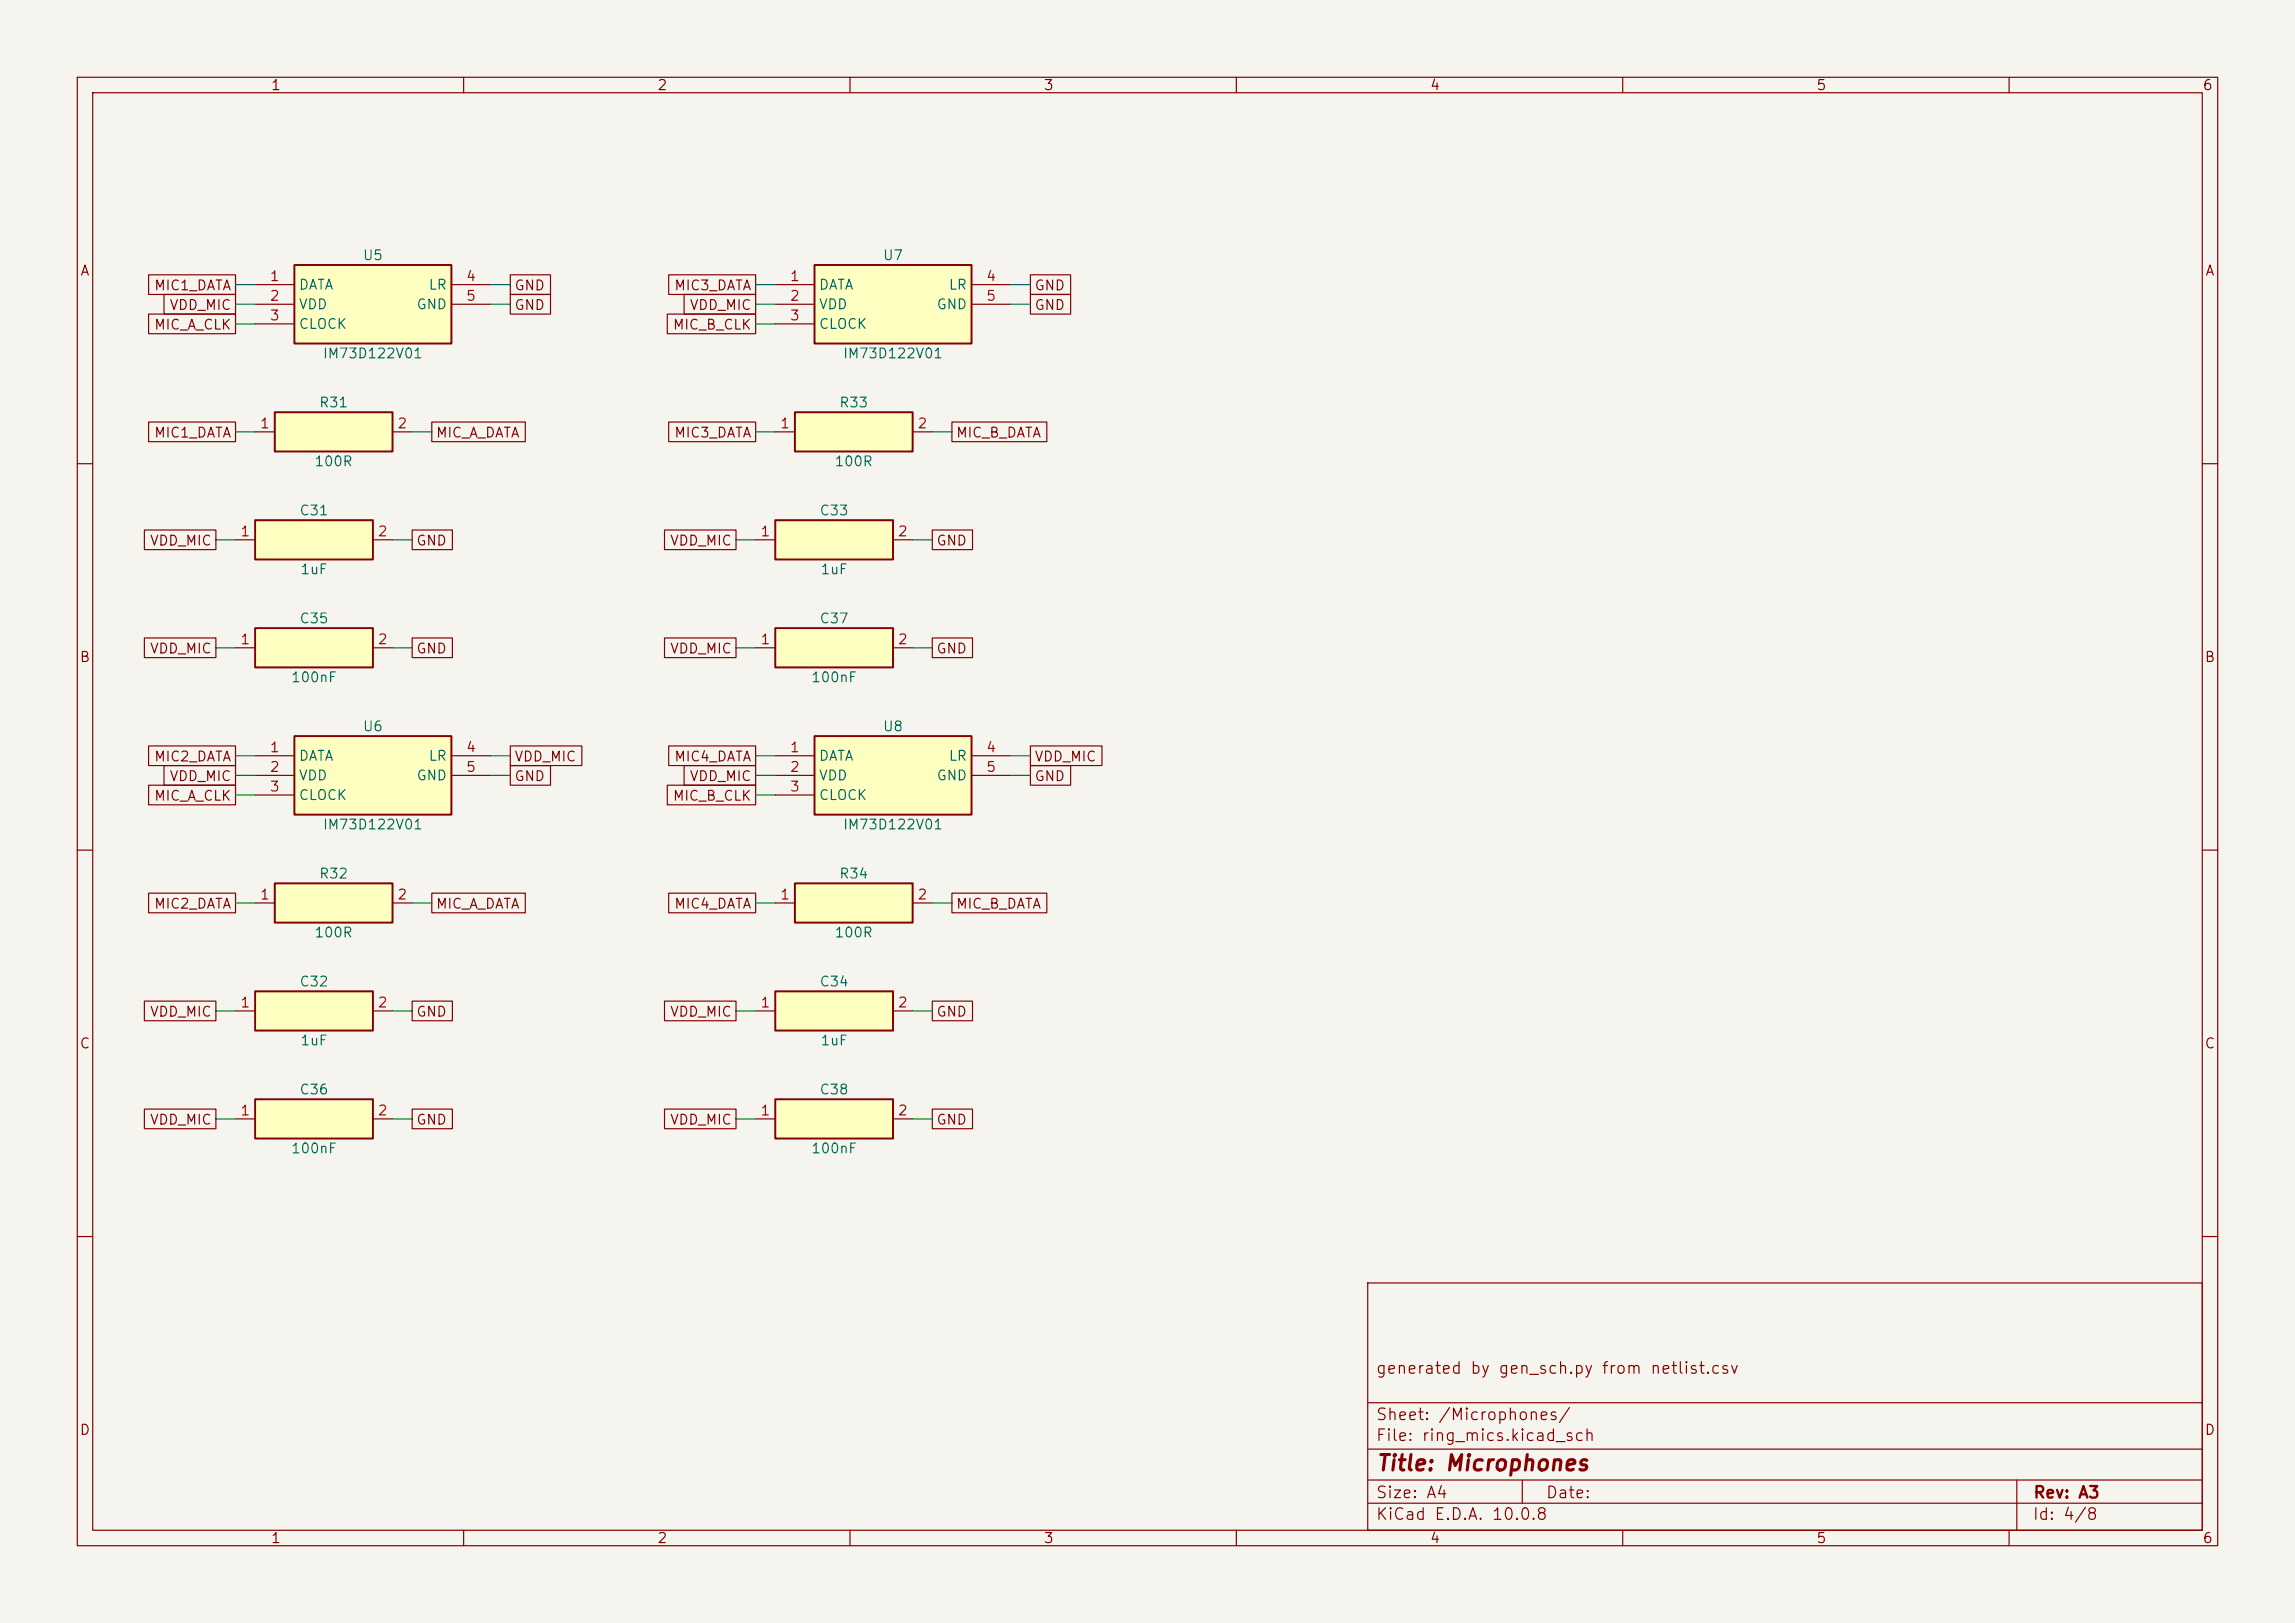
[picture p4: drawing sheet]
<svg xmlns="http://www.w3.org/2000/svg" width="297mm" height="210mm" viewBox="0 0 297 210" stroke-linecap="round" stroke-linejoin="round" font-family="sans-serif">
<defs><g id="words">
<text font-size="2" fill="#840000" x="178" y="190.8">Title: Microphones</text>
<g font-size="1.5" fill="#840000">
<text x="178" y="178.1">generated by gen_sch.py from netlist.csv</text>
<text x="178" y="184.1">Sheet: /Microphones/</text>
<text x="178" y="186.8">File: ring_mics.kicad_sch</text>
<text x="178" y="197">KiCad E.D.A. 10.0.8</text>
<text x="178" y="194.2">Size: A4</text>
<text x="200" y="194.2">Date:</text>
<text x="263" y="197">Id: 4/8</text>
<text x="263" y="194.2">Rev: A3</text>
</g>
<g font-size="1.3" fill="#840000">
<text x="35" y="12">1</text>
<text x="85" y="12">2</text>
<text x="135" y="12">3</text>
<text x="185" y="12">4</text>
<text x="235" y="12">5</text>
<text x="285" y="12">6</text>
<text x="10.3" y="36">A</text>
<text x="285.3" y="36">A</text>
<text x="19.9" y="37.9">MIC1_DATA</text>
<text x="21.9" y="40.4">VDD_MIC</text>
<text x="66.5" y="37.9">GND</text>
<text x="66.5" y="40.4">GND</text>
<text x="87.2" y="37.9">MIC3_DATA</text>
<text x="89.2" y="40.4">VDD_MIC</text>
<text x="133.8" y="40.4">GND</text>
<text x="133.8" y="37.9">GND</text>
<text x="19.9" y="43">MIC_A_CLK</text>
<text x="87" y="43">MIC_B_CLK</text>
<text x="19.9" y="56.9">MIC1_DATA</text>
<text x="56.3" y="56.9">MIC_A_DATA</text>
<text x="87.2" y="56.9">MIC3_DATA</text>
<text x="123.6" y="56.9">MIC_B_DATA</text>
<text x="19.3" y="70.9">VDD_MIC</text>
<text x="53.8" y="70.9">GND</text>
<text x="86.6" y="70.9">VDD_MIC</text>
<text x="121.1" y="70.9">GND</text>
<text x="10.2" y="86">B</text>
<text x="19.3" y="84.9">VDD_MIC</text>
<text x="53.8" y="84.9">GND</text>
<text x="86.6" y="84.9">VDD_MIC</text>
<text x="121.1" y="84.9">GND</text>
<text x="285.2" y="86">B</text>
<text x="19.9" y="98.8">MIC2_DATA</text>
<text x="21.9" y="101.4">VDD_MIC</text>
<text x="66.5" y="101.4">GND</text>
<text x="66.5" y="98.8">VDD_MIC</text>
<text x="87.2" y="98.8">MIC4_DATA</text>
<text x="89.2" y="101.4">VDD_MIC</text>
<text x="133.8" y="98.8">VDD_MIC</text>
<text x="133.8" y="101.4">GND</text>
<text x="19.9" y="103.9">MIC_A_CLK</text>
<text x="87" y="103.9">MIC_B_CLK</text>
<text x="19.9" y="117.9">MIC2_DATA</text>
<text x="56.3" y="117.9">MIC_A_DATA</text>
<text x="87.2" y="117.9">MIC4_DATA</text>
<text x="123.6" y="117.9">MIC_B_DATA</text>
<text x="19.3" y="131.9">VDD_MIC</text>
<text x="53.8" y="131.9">GND</text>
<text x="86.6" y="131.9">VDD_MIC</text>
<text x="121.1" y="131.9">GND</text>
<text x="10.2" y="136">C</text>
<text x="285.2" y="136">C</text>
<text x="19.3" y="145.8">VDD_MIC</text>
<text x="53.8" y="145.8">GND</text>
<text x="86.6" y="145.8">VDD_MIC</text>
<text x="121.1" y="145.8">GND</text>
<text x="10.2" y="186">D</text>
<text x="285.2" y="186">D</text>
<text x="35" y="200">1</text>
<text x="85" y="200">2</text>
<text x="135" y="200">3</text>
<text x="185" y="200">4</text>
<text x="235" y="200">5</text>
<text x="285" y="200">6</text>
</g>
<g font-size="1.3" fill="#006464">
<text x="46.9" y="34">U5</text>
<text x="114.2" y="34">U7</text>
<text x="38.6" y="37.8">DATA</text>
<text x="38.6" y="40.3">VDD</text>
<text x="53.8" y="40.3">GND</text>
<text x="55.4" y="37.8">LR</text>
<text x="105.9" y="37.8">DATA</text>
<text x="105.9" y="40.3">VDD</text>
<text x="121.1" y="40.3">GND</text>
<text x="122.7" y="37.8">LR</text>
<text x="38.6" y="42.9">CLOCK</text>
<text x="41.7" y="46.7">IM73D122V01</text>
<text x="105.9" y="42.9">CLOCK</text>
<text x="109" y="46.7">IM73D122V01</text>
<text x="41.2" y="53">R31</text>
<text x="108.5" y="53">R33</text>
<text x="40.6" y="60.7">100R</text>
<text x="107.9" y="60.7">100R</text>
<text x="38.7" y="67">C31</text>
<text x="106" y="67">C33</text>
<text x="38.8" y="74.6">1uF</text>
<text x="106.1" y="74.6">1uF</text>
<text x="38.7" y="81">C35</text>
<text x="106" y="81">C37</text>
<text x="37.6" y="88.6">100nF</text>
<text x="104.9" y="88.6">100nF</text>
<text x="46.9" y="94.9">U6</text>
<text x="114.2" y="94.9">U8</text>
<text x="38.6" y="98.8">DATA</text>
<text x="38.6" y="101.3">VDD</text>
<text x="53.8" y="101.3">GND</text>
<text x="55.4" y="98.8">LR</text>
<text x="105.9" y="98.8">DATA</text>
<text x="105.9" y="101.3">VDD</text>
<text x="121.1" y="101.3">GND</text>
<text x="122.7" y="98.8">LR</text>
<text x="38.6" y="103.8">CLOCK</text>
<text x="41.7" y="107.6">IM73D122V01</text>
<text x="105.9" y="103.8">CLOCK</text>
<text x="109" y="107.6">IM73D122V01</text>
<text x="41.2" y="114">R32</text>
<text x="108.5" y="114">R34</text>
<text x="40.6" y="121.6">100R</text>
<text x="107.9" y="121.6">100R</text>
<text x="38.7" y="128">C32</text>
<text x="106" y="128">C34</text>
<text x="38.8" y="135.6">1uF</text>
<text x="106.1" y="135.6">1uF</text>
<text x="38.7" y="141.9">C36</text>
<text x="106" y="141.9">C38</text>
<text x="37.6" y="149.6">100nF</text>
<text x="104.9" y="149.6">100nF</text>
</g>
<g font-size="1.3" fill="#a90000">
<text x="34.8" y="36.7">1</text>
<text x="34.8" y="39.2">2</text>
<text x="34.8" y="41.8">3</text>
<text x="60.2" y="36.7">4</text>
<text x="60.2" y="39.2">5</text>
<text x="102.1" y="36.7">1</text>
<text x="102.1" y="39.2">2</text>
<text x="102.1" y="41.8">3</text>
<text x="127.5" y="36.7">4</text>
<text x="127.5" y="39.2">5</text>
<text x="33.6" y="55.7">1</text>
<text x="51.3" y="55.7">2</text>
<text x="100.9" y="55.7">1</text>
<text x="118.6" y="55.7">2</text>
<text x="31" y="69.7">1</text>
<text x="48.8" y="69.7">2</text>
<text x="98.3" y="69.7">1</text>
<text x="116.1" y="69.7">2</text>
<text x="31" y="83.7">1</text>
<text x="48.8" y="83.7">2</text>
<text x="98.3" y="83.7">1</text>
<text x="116.1" y="83.7">2</text>
<text x="34.8" y="97.7">1</text>
<text x="34.8" y="100.2">2</text>
<text x="60.2" y="97.7">4</text>
<text x="60.2" y="100.2">5</text>
<text x="102.1" y="97.7">1</text>
<text x="102.1" y="100.2">2</text>
<text x="127.5" y="97.7">4</text>
<text x="127.5" y="100.2">5</text>
<text x="34.8" y="102.7">3</text>
<text x="102.1" y="102.7">3</text>
<text x="33.6" y="116.7">1</text>
<text x="51.3" y="116.7">2</text>
<text x="100.9" y="116.7">1</text>
<text x="118.6" y="116.7">2</text>
<text x="31" y="130.7">1</text>
<text x="48.8" y="130.7">2</text>
<text x="98.3" y="130.7">1</text>
<text x="116.1" y="130.7">2</text>
<text x="31" y="144.6">1</text>
<text x="48.8" y="144.6">2</text>
<text x="98.3" y="144.6">1</text>
<text x="116.1" y="144.6">2</text>
</g>
</g></defs>
<path d="M0 0h297v210h-297z" fill="#f5f4ef" stroke="#f5f4ef" stroke-width=".13"/>
<g fill="none" stroke="#840000" stroke-width=".15">
<path d="M10 10h277v190h-277zM12 12h273v186h-273zM60 10v2M110 10v2M160 10v2M210 10v2M260 10v2M10 60h2M285 60h2M10 110h2M285 110h2M10 160h2"/>
<path d="M177 166h108v32h-108zM285 160h2M60 198v2M110 198v2M160 198v2M177 194.5h108M177 191.5h108M177 187.5h108M177 181.5h108M197 191.5v3M210 198v2M260 198v2"/>
<path d="M261 191.5v6.5"/>
</g>
<path d="M102.9 114.3h15.2v5.1h-15.2z" fill="#ffffc2"/>
<path d="M102.9 114.3h15.2v5.1h-15.2z" fill="none" stroke="#840000" stroke-width=".25"/>
<path d="M100.3 116.8h2.6M118.1 116.8h2.5" fill="none" stroke="#840000" stroke-width=".15"/>
<path d="M35.6 53.3h15.2v5.1h-15.2z" fill="#ffffc2"/>
<path d="M35.6 53.3h15.2v5.1h-15.2z" fill="none" stroke="#840000" stroke-width=".25"/>
<path d="M33 55.9h2.6M50.8 55.9h2.5" fill="none" stroke="#840000" stroke-width=".15"/>
<path d="M38.1 34.3h20.3v10.2h-20.3z" fill="#ffffc2"/>
<path d="M38.1 34.3h20.3v10.2h-20.3z" fill="none" stroke="#840000" stroke-width=".25"/>
<path d="M33 36.8h5.1M33 39.4h5.1M58.4 36.8h5.1M58.4 39.4h5.1M33 41.9h5.1" fill="none" stroke="#840000" stroke-width=".15"/>
<path d="M33 142.2h15.3v5.1h-15.3z" fill="#ffffc2"/>
<path d="M33 142.2h15.3v5.1h-15.3z" fill="none" stroke="#840000" stroke-width=".25"/>
<path d="M30.5 144.8h2.5M48.3 144.8h2.5" fill="none" stroke="#840000" stroke-width=".15"/>
<path d="M33 128.3h15.3v5.1h-15.3z" fill="#ffffc2"/>
<path d="M33 128.3h15.3v5.1h-15.3z" fill="none" stroke="#840000" stroke-width=".25"/>
<path d="M30.5 130.8h2.5M48.3 130.8h2.5" fill="none" stroke="#840000" stroke-width=".15"/>
<path d="M35.6 114.3h15.2v5.1h-15.2z" fill="#ffffc2"/>
<path d="M35.6 114.3h15.2v5.1h-15.2z" fill="none" stroke="#840000" stroke-width=".25"/>
<path d="M33 116.8h2.6M50.8 116.8h2.5" fill="none" stroke="#840000" stroke-width=".15"/>
<path d="M38.1 95.3h20.3v10.1h-20.3z" fill="#ffffc2"/>
<path d="M38.1 95.3h20.3v10.1h-20.3z" fill="none" stroke="#840000" stroke-width=".25"/>
<path d="M33 97.8h5.1M58.4 97.8h5.1M33 100.3h5.1M33 102.9h5.1M58.4 100.3h5.1" fill="none" stroke="#840000" stroke-width=".15"/>
<path d="M33 81.3h15.3v5.1h-15.3z" fill="#ffffc2"/>
<path d="M33 81.3h15.3v5.1h-15.3z" fill="none" stroke="#840000" stroke-width=".25"/>
<path d="M30.5 83.8h2.5M48.3 83.8h2.5" fill="none" stroke="#840000" stroke-width=".15"/>
<path d="M102.9 53.3h15.2v5.1h-15.2z" fill="#ffffc2"/>
<path d="M102.9 53.3h15.2v5.1h-15.2z" fill="none" stroke="#840000" stroke-width=".25"/>
<path d="M100.3 55.9h2.6M118.1 55.9h2.5" fill="none" stroke="#840000" stroke-width=".15"/>
<path d="M105.4 34.3h20.3v10.2h-20.3z" fill="#ffffc2"/>
<path d="M105.4 34.3h20.3v10.2h-20.3z" fill="none" stroke="#840000" stroke-width=".25"/>
<path d="M100.3 36.8h5.1M100.3 39.4h5.1M125.7 36.8h5.1M125.7 39.4h5.1M100.3 41.9h5.1" fill="none" stroke="#840000" stroke-width=".15"/>
<path d="M33 67.3h15.3v5.1h-15.3z" fill="#ffffc2"/>
<path d="M33 67.3h15.3v5.1h-15.3z" fill="none" stroke="#840000" stroke-width=".25"/>
<path d="M30.5 69.9h2.5M48.3 69.9h2.5" fill="none" stroke="#840000" stroke-width=".15"/>
<path d="M100.3 67.3h15.3v5.1h-15.3z" fill="#ffffc2"/>
<path d="M100.3 67.3h15.3v5.1h-15.3z" fill="none" stroke="#840000" stroke-width=".25"/>
<path d="M97.8 69.9h2.5M115.6 69.9h2.5" fill="none" stroke="#840000" stroke-width=".15"/>
<path d="M100.3 81.3h15.3v5.1h-15.3z" fill="#ffffc2"/>
<path d="M100.3 81.3h15.3v5.1h-15.3z" fill="none" stroke="#840000" stroke-width=".25"/>
<path d="M97.8 83.8h2.5M115.6 83.8h2.5" fill="none" stroke="#840000" stroke-width=".15"/>
<path d="M105.4 95.3h20.3v10.1h-20.3z" fill="#ffffc2"/>
<path d="M105.4 95.3h20.3v10.1h-20.3z" fill="none" stroke="#840000" stroke-width=".25"/>
<path d="M100.3 97.8h5.1M125.7 97.8h5.1M100.3 100.3h5.1M100.3 102.9h5.1M125.7 100.3h5.1" fill="none" stroke="#840000" stroke-width=".15"/>
<path d="M100.3 142.2h15.3v5.1h-15.3z" fill="#ffffc2"/>
<path d="M100.3 142.2h15.3v5.1h-15.3z" fill="none" stroke="#840000" stroke-width=".25"/>
<path d="M97.8 144.8h2.5M115.6 144.8h2.5" fill="none" stroke="#840000" stroke-width=".15"/>
<path d="M100.3 128.3h15.3v5.1h-15.3z" fill="#ffffc2"/>
<path d="M100.3 128.3h15.3v5.1h-15.3z" fill="none" stroke="#840000" stroke-width=".25"/>
<g fill="none" stroke="#840000" stroke-width=".15">
<path d="M19.2 35.6h11.3v2.5h-11.3zM21.2 38.1h9.3v2.5h-9.3zM66 35.6h5.2v2.5h-5.2zM66 38.1h5.2v2.5h-5.2zM86.5 35.6h11.3v2.5h-11.3zM88.5 38.1h9.3v2.5h-9.3zM133.3 38.1h5.3v2.5h-5.3zM133.3 35.6h5.3v2.5h-5.3zM19.2 54.6h11.3v2.6h-11.3zM19.2 40.6h11.3v2.6h-11.3zM55.9 54.6h12.1v2.6h-12.1zM86.4 40.6h11.4v2.6h-11.4z"/>
<path d="M86.5 54.6h11.3v2.6h-11.3zM123.2 54.6h12.3v2.6h-12.3zM18.7 68.6h9.2v2.5h-9.2zM53.3 68.6h5.2v2.5h-5.2zM86 68.6h9.2v2.5h-9.2zM120.6 68.6h5.3v2.5h-5.3zM18.7 82.5h9.2v2.6h-9.2zM19.2 96.5h11.3v2.6h-11.3zM21.2 99.1h9.3v2.5h-9.3zM53.3 82.5h5.2v2.6h-5.2zM66 99.1h5.2v2.5h-5.2zM66 96.5h9.3v2.6h-9.3z"/>
<path d="M86 82.5h9.2v2.6h-9.2zM86.5 96.5h11.3v2.6h-11.3zM88.5 99.1h9.3v2.5h-9.3zM120.6 82.5h5.3v2.6h-5.3zM133.3 96.5h9.3v2.6h-9.3zM133.3 99.1h5.3v2.5h-5.3zM19.2 115.6h11.3v2.5h-11.3zM19.2 101.6h11.3v2.5h-11.3zM55.9 115.6h12.1v2.5h-12.1zM86.4 101.6h11.4v2.5h-11.4zM86.5 115.6h11.3v2.5h-11.3zM123.2 115.6h12.3v2.5h-12.3z"/>
<path d="M18.7 129.5h9.2v2.6h-9.2zM53.3 129.5h5.2v2.6h-5.2zM86 129.5h9.2v2.6h-9.2zM97.8 130.8h2.5M115.6 130.8h2.5M120.6 129.5h5.3v2.6h-5.3zM18.7 143.5h9.2v2.6h-9.2zM53.3 143.5h5.2v2.6h-5.2zM86 143.5h9.2v2.6h-9.2zM120.6 143.5h5.3v2.6h-5.3z"/>
</g>
<g fill="none" stroke="#009600" stroke-width=".15">
<path d="M30.5 39.4h2.5M30.5 36.8h2.5M63.5 39.4h2.5M63.5 36.8h2.5M97.8 39.4h2.5M97.8 36.8h2.5M130.8 39.4h2.5M130.8 36.8h2.5M30.5 55.9h2.5M30.5 41.9h2.5M53.3 55.9h2.6M97.8 55.9h2.5"/>
<path d="M97.8 41.9h2.5M120.6 55.9h2.6M27.9 69.9h2.6M50.8 69.9h2.5M95.2 69.9h2.6M118.1 69.9h2.5M27.9 83.8h2.6M30.5 97.8h2.5M50.8 83.8h2.5M63.5 97.8h2.5M95.2 83.8h2.6M97.8 97.8h2.5"/>
<path d="M118.1 83.8h2.5M130.8 97.8h2.5M30.5 116.8h2.5M30.5 100.3h2.5M30.5 102.9h2.5M53.3 116.8h2.6M63.5 100.3h2.5M97.8 116.8h2.5M97.8 100.3h2.5M97.8 102.9h2.5M120.6 116.8h2.6M130.8 100.3h2.5"/>
<path d="M27.9 130.8h2.6M50.8 130.8h2.5M95.2 130.8h2.6M118.1 130.8h2.5M27.9 144.8h2.6M50.8 144.8h2.5M95.2 144.8h2.6M118.1 144.8h2.5"/>
</g>
<use href="#words"/>
</svg>
